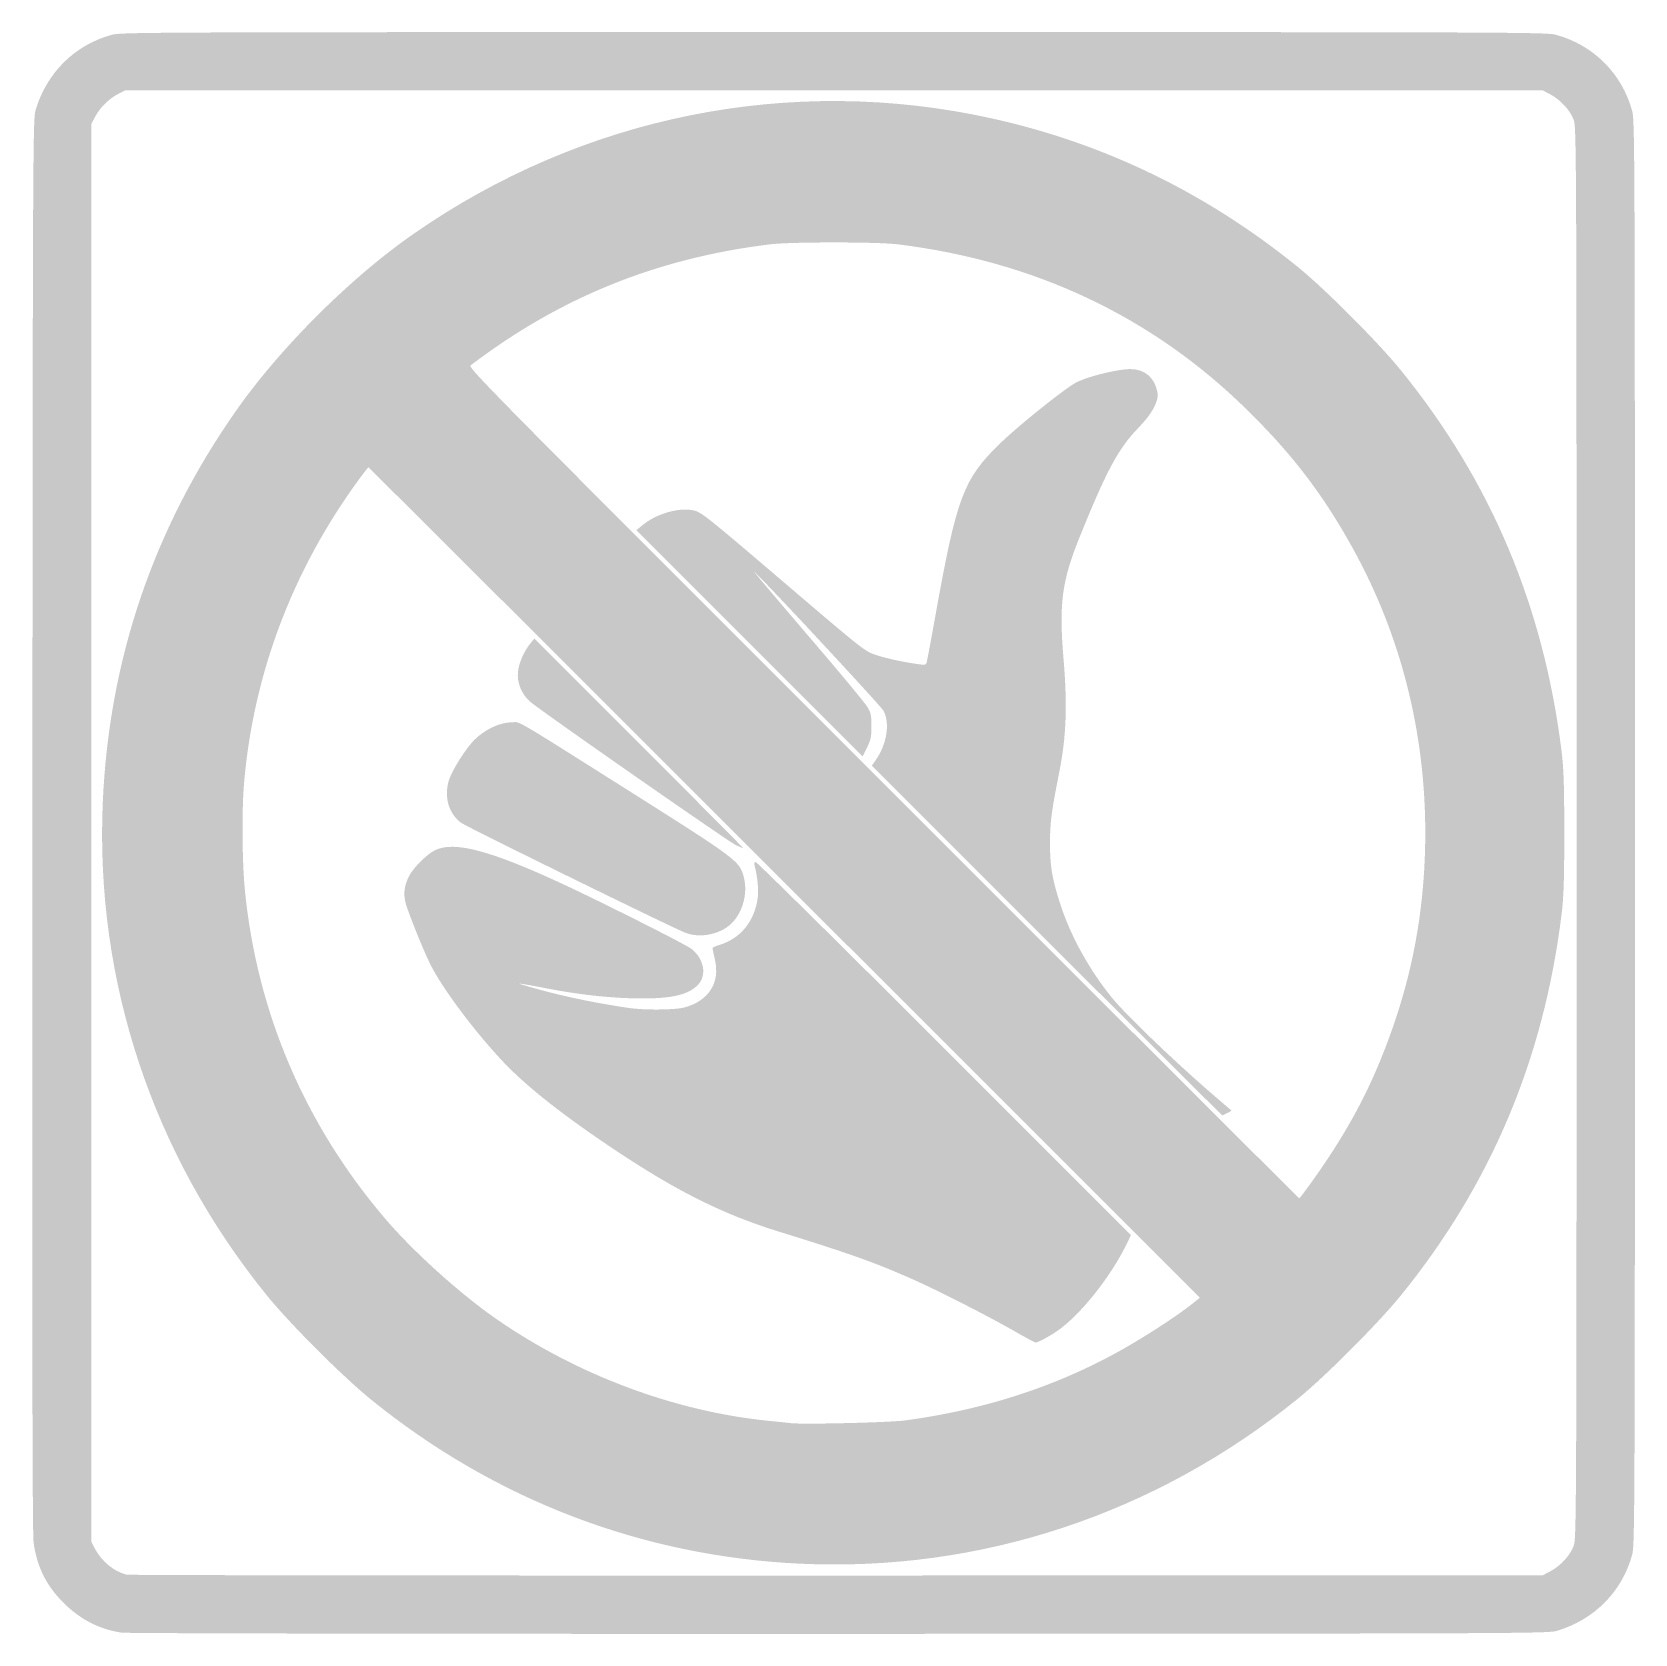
# Model space of a CAD drawing. Header units: inches. Extents: x -9 to 9, y -9 to 9.
import ezdxf

# ---------------------------------------------------------------- set-up
doc = ezdxf.new("R2010")
doc.units = ezdxf.units.IN
doc.header["$MEASUREMENT"] = 0

msp = doc.modelspace()

# ---------------------------------------------------------------- hatches: boundary and pattern name
h = msp.add_hatch(color=7)
edge = h.paths.add_edge_path()
edge.add_spline(control_points=[(-7.996, -8.98), (-8.24, -8.945), (-8.46, -8.832), (-8.646, -8.646), (-8.842, -8.45), (-8.947, -8.238), (-8.983, -7.963), (-8.996, -7.861), (-9, -5.515), (-8.996, 0.095), (-8.992, 7.599), (-8.99, 8.014), (-8.961, 8.112), (-8.836, 8.535), (-8.52, 8.848), (-8.103, 8.961), (-7.997, 8.99), (-7.575, 8.991), (0, 8.991), (7.575, 8.991), (7.997, 8.99), (8.103, 8.961), (8.525, 8.847), (8.847, 8.525), (8.961, 8.103), (8.99, 7.997), (8.991, 7.575), (8.991, 0), (8.991, -7.575), (8.99, -7.997), (8.961, -8.103), (8.848, -8.52), (8.535, -8.836), (8.112, -8.961), (8.014, -8.99), (7.602, -8.991), (0.06, -8.994), (-4.589, -8.995), (-7.933, -8.989), (-7.996, -8.98)], knot_values=[0, 0, 0, 0, 1, 1, 1, 2, 2, 2, 3, 3, 3, 4, 4, 4, 5, 5, 5, 6, 6, 6, 7, 7, 7, 8, 8, 8, 9, 9, 9, 10, 10, 10, 11, 11, 11, 12, 12, 12, 13, 13, 13, 13], degree=3, periodic=0)
edge = h.paths.add_edge_path(flags=0)
edge.add_spline(control_points=[(8.044, -8.29), (8.155, -8.231), (8.262, -8.116), (8.303, -8.008), (8.335, -7.924), (8.336, -7.751), (8.336, 0), (8.336, 7.751), (8.335, 7.924), (8.303, 8.008), (8.262, 8.116), (8.155, 8.231), (8.044, 8.29)], knot_values=[0, 0, 0, 0, 1, 1, 1, 2, 2, 2, 3, 3, 3, 4, 4, 4, 4], degree=3, periodic=0)
edge.add_line((8.044, 8.29), (7.957, 8.336))
edge.add_line((7.957, 8.336), (0, 8.336))
edge.add_line((0, 8.336), (-7.957, 8.336))
edge.add_line((-7.957, 8.336), (-8.034, 8.296))
edge.add_spline(control_points=[(-8.034, 8.296), (-8.14, 8.24), (-8.235, 8.146), (-8.29, 8.043)], knot_values=[0, 0, 0, 0, 1, 1, 1, 1], degree=3, periodic=0)
edge.add_line((-8.29, 8.043), (-8.336, 7.957))
edge.add_line((-8.336, 7.957), (-8.336, 0))
edge.add_line((-8.336, 0), (-8.336, -7.957))
edge.add_line((-8.336, -7.957), (-8.296, -8.034))
edge.add_spline(control_points=[(-8.296, -8.034), (-8.22, -8.179), (-8.081, -8.294), (-7.94, -8.329), (-7.911, -8.336), (-4.323, -8.34), (0.034, -8.339)], knot_values=[0, 0, 0, 0, 1, 1, 1, 2, 2, 2, 2], degree=3, periodic=0)
edge.add_line((0.034, -8.339), (7.957, -8.336))
edge.add_line((7.957, -8.336), (8.044, -8.29))
h = msp.add_hatch(color=7)
edge = h.paths.add_edge_path()
edge.add_spline(control_points=[(-0.38, -8.206), (-2.148, -8.123), (-3.801, -7.492), (-5.188, -6.369), (-5.512, -6.107), (-6.107, -5.512), (-6.369, -5.188), (-7.647, -3.609), (-8.293, -1.665), (-8.206, 0.341), (-8.137, 1.943), (-7.638, 3.413), (-6.716, 4.731), (-6.221, 5.439), (-5.439, 6.221), (-4.731, 6.716), (-2.824, 8.05), (-0.483, 8.521), (1.767, 8.023), (3.037, 7.743), (4.188, 7.183), (5.216, 6.347), (5.518, 6.101), (6.119, 5.498), (6.369, 5.188), (7.377, 3.943), (7.968, 2.538), (8.168, 0.914), (8.192, 0.713), (8.198, 0.532), (8.198, 0), (8.198, -0.532), (8.192, -0.713), (8.168, -0.914), (7.968, -2.538), (7.377, -3.943), (6.369, -5.188), (6.119, -5.498), (5.518, -6.101), (5.216, -6.347), (3.618, -7.647), (1.649, -8.301), (-0.38, -8.206)], knot_values=[0, 0, 0, 0, 1, 1, 1, 2, 2, 2, 3, 3, 3, 4, 4, 4, 5, 5, 5, 6, 6, 6, 7, 7, 7, 8, 8, 8, 9, 9, 9, 10, 10, 10, 11, 11, 11, 12, 12, 12, 13, 13, 13, 14, 14, 14, 14], degree=3, periodic=0)
edge = h.paths.add_edge_path(flags=0)
edge.add_spline(control_points=[(0.802, -6.597), (1.69, -6.477), (2.484, -6.22), (3.21, -5.816), (3.476, -5.668), (3.834, -5.436), (4.007, -5.3)], knot_values=[0, 0, 0, 0, 1, 1, 1, 2, 2, 2, 2], degree=3, periodic=0)
edge.add_line((4.007, -5.3), (4.108, -5.22))
edge.add_line((4.108, -5.22), (-0.554, -0.558))
edge.add_spline(control_points=[(-0.554, -0.558), (-3.118, 2.006), (-5.219, 4.103), (-5.224, 4.103), (-5.229, 4.103), (-5.277, 4.042), (-5.33, 3.969), (-6.074, 2.953), (-6.515, 1.789), (-6.62, 0.56), (-6.646, 0.258), (-6.642, -0.316), (-6.612, -0.631), (-6.48, -2.007), (-5.939, -3.276), (-5.033, -4.336), (-4.724, -4.698), (-4.202, -5.17), (-3.802, -5.449), (-2.896, -6.081), (-1.795, -6.495), (-0.733, -6.602), (-0.628, -6.612), (-0.516, -6.624), (-0.483, -6.628), (-0.336, -6.644), (0.622, -6.621), (0.802, -6.597)], knot_values=[0, 0, 0, 0, 1, 1, 1, 2, 2, 2, 3, 3, 3, 4, 4, 4, 5, 5, 5, 6, 6, 6, 7, 7, 7, 8, 8, 8, 9, 9, 9, 9], degree=3, periodic=0)
edge = h.paths.add_edge_path(flags=0)
edge.add_spline(control_points=[(5.383, -3.892), (5.808, -3.292), (6.067, -2.791), (6.292, -2.13), (6.524, -1.45), (6.638, -0.749), (6.638, 0), (6.638, 1.141), (6.358, 2.235), (5.818, 3.206), (5.483, 3.81), (5.139, 4.258), (4.627, 4.76), (3.567, 5.798), (2.26, 6.416), (0.724, 6.607), (0.61, 6.621), (0.342, 6.629), (0, 6.629), (-0.342, 6.629), (-0.61, 6.621), (-0.724, 6.607), (-1.992, 6.45), (-3.076, 6.011), (-4.077, 5.249), (-4.11, 5.225), (-3.879, 4.991), (0.552, 0.56), (3.117, -2.005), (5.219, -4.103), (5.224, -4.103), (5.229, -4.103), (5.3, -4.008), (5.383, -3.892)], knot_values=[0, 0, 0, 0, 1, 1, 1, 2, 2, 2, 3, 3, 3, 4, 4, 4, 5, 5, 5, 6, 6, 6, 7, 7, 7, 8, 8, 8, 9, 9, 9, 10, 10, 10, 11, 11, 11, 11], degree=3, periodic=0)
h = msp.add_hatch(color=7)
edge = h.paths.add_edge_path()
edge.add_line((2.39, -1.209), (0.426, 0.755))
edge.add_line((0.426, 0.755), (0.464, 0.808))
edge.add_spline(control_points=[(0.464, 0.808), (0.594, 0.991), (0.633, 1.228), (0.557, 1.371), (0.529, 1.422), (-0.727, 2.775), (-0.892, 2.931), (-0.93, 2.967), (-0.739, 2.741), (-0.165, 2.069), (0.107, 1.751), (0.35, 1.456), (0.376, 1.414), (0.416, 1.347), (0.422, 1.317), (0.422, 1.198), (0.422, 1.081), (0.415, 1.045), (0.373, 0.959)], knot_values=[0, 0, 0, 0, 1, 1, 1, 2, 2, 2, 3, 3, 3, 4, 4, 4, 5, 5, 5, 6, 6, 6, 6], degree=3, periodic=0)
edge.add_line((0.373, 0.959), (0.323, 0.858))
edge.add_line((0.323, 0.858), (-0.946, 2.128))
edge.add_line((-0.946, 2.128), (-2.216, 3.398))
edge.add_line((-2.216, 3.398), (-2.155, 3.449))
edge.add_spline(control_points=[(-2.155, 3.449), (-1.999, 3.581), (-1.747, 3.656), (-1.577, 3.621), (-1.488, 3.602), (-1.443, 3.566), (-0.569, 2.82), (0.342, 2.042), (0.347, 2.038), (0.479, 1.995), (0.598, 1.956), (0.784, 1.916), (0.969, 1.891), (1.019, 1.884), (1.035, 1.888), (1.041, 1.911), (1.046, 1.927), (1.09, 2.161), (1.138, 2.431), (1.378, 3.769), (1.452, 3.969), (1.857, 4.364), (2.063, 4.566), (2.591, 4.989), (2.72, 5.057), (2.851, 5.125), (3.185, 5.207), (3.33, 5.207), (3.492, 5.207), (3.605, 5.107), (3.633, 4.94), (3.648, 4.847), (3.572, 4.706), (3.424, 4.554), (3.192, 4.314), (3.062, 4.073), (2.759, 3.322), (2.559, 2.828), (2.526, 2.576), (2.577, 1.962), (2.622, 1.43), (2.609, 1.082), (2.53, 0.681), (2.439, 0.223), (2.426, 0.118), (2.426, -0.129), (2.427, -0.386), (2.452, -0.531), (2.551, -0.829), (2.665, -1.172), (2.871, -1.542), (3.116, -1.845), (3.285, -2.054), (3.877, -2.619), (4.34, -3.013)], knot_values=[0, 0, 0, 0, 1, 1, 1, 2, 2, 2, 3, 3, 3, 4, 4, 4, 5, 5, 5, 6, 6, 6, 7, 7, 7, 8, 8, 8, 9, 9, 9, 10, 10, 10, 11, 11, 11, 12, 12, 12, 13, 13, 13, 14, 14, 14, 15, 15, 15, 16, 16, 16, 17, 17, 17, 18, 18, 18, 18], degree=3, periodic=0)
edge.add_line((4.34, -3.013), (4.465, -3.12))
edge.add_line((4.465, -3.12), (4.415, -3.146))
edge.add_spline(control_points=[(4.415, -3.146), (4.387, -3.161), (4.361, -3.172), (4.359, -3.172), (4.356, -3.172), (3.47, -2.289), (2.39, -1.209)], knot_values=[0, 0, 0, 0, 1, 1, 1, 2, 2, 2, 2], degree=3, periodic=0)
h = msp.add_hatch(color=7)
edge = h.paths.add_edge_path()
edge.add_spline(control_points=[(-1.096, -0.14), (-1.178, -0.103), (-3.319, 1.39), (-3.415, 1.477), (-3.507, 1.56), (-3.558, 1.689), (-3.546, 1.807), (-3.536, 1.906), (-3.476, 2.044), (-3.405, 2.129)], knot_values=[0, 0, 0, 0, 1, 1, 1, 2, 2, 2, 3, 3, 3, 3], degree=3, periodic=0)
edge.add_line((-3.405, 2.129), (-3.362, 2.181))
edge.add_line((-3.362, 2.181), (-2.185, 1.004))
edge.add_spline(control_points=[(-2.185, 1.004), (-1.538, 0.357), (-1.013, -0.172), (-1.017, -0.172), (-1.022, -0.172), (-1.058, -0.157), (-1.096, -0.14)], knot_values=[0, 0, 0, 0, 1, 1, 1, 2, 2, 2, 2], degree=3, periodic=0)
h = msp.add_hatch(color=7)
edge = h.paths.add_edge_path()
edge.add_spline(control_points=[(-1.664, -1.123), (-1.815, -1.065), (-4.126, 0.069), (-4.186, 0.114), (-4.319, 0.216), (-4.372, 0.384), (-4.328, 0.567), (-4.302, 0.675), (-4.148, 0.926), (-4.038, 1.041), (-3.927, 1.155), (-3.749, 1.241), (-3.621, 1.241), (-3.507, 1.241), (-3.653, 1.326), (-2.267, 0.451), (-1.119, -0.275), (-1.062, -0.317), (-1.016, -0.477), (-0.965, -0.651), (-1.008, -0.854), (-1.125, -0.992), (-1.243, -1.132), (-1.487, -1.191), (-1.664, -1.123)], knot_values=[0, 0, 0, 0, 1, 1, 1, 2, 2, 2, 3, 3, 3, 4, 4, 4, 5, 5, 5, 6, 6, 6, 7, 7, 7, 8, 8, 8, 8], degree=3, periodic=0)
h = msp.add_hatch(color=7)
edge = h.paths.add_edge_path()
edge.add_spline(control_points=[(2.009, -5.585), (1.732, -5.427), (1.18, -5.145), (0.914, -5.026), (0.461, -4.824), (0.194, -4.729), (-0.603, -4.482), (-1.231, -4.288), (-1.744, -4.034), (-2.431, -3.578), (-3.023, -3.185), (-3.447, -2.852), (-3.713, -2.57), (-4.033, -2.23), (-4.391, -1.752), (-4.527, -1.481), (-4.602, -1.332), (-4.766, -0.927), (-4.803, -0.801), (-4.835, -0.689), (-4.825, -0.598), (-4.767, -0.483), (-4.723, -0.396), (-4.572, -0.244), (-4.483, -0.198), (-4.265, -0.085), (-3.846, -0.198), (-2.993, -0.598), (-2.509, -0.826), (-1.655, -1.257), (-1.595, -1.305), (-1.457, -1.416), (-1.424, -1.601), (-1.525, -1.706), (-1.642, -1.829), (-1.859, -1.871), (-2.293, -1.857), (-2.605, -1.846), (-2.916, -1.808), (-3.3, -1.732), (-3.422, -1.708), (-3.524, -1.691), (-3.528, -1.694), (-3.531, -1.698), (-3.396, -1.736), (-3.228, -1.781), (-2.948, -1.854), (-2.643, -1.915), (-2.31, -1.965), (-2.133, -1.992), (-1.787, -1.989), (-1.679, -1.961), (-1.406, -1.888), (-1.275, -1.684), (-1.335, -1.424), (-1.35, -1.36), (-1.362, -1.302), (-1.362, -1.295), (-1.362, -1.287), (-1.329, -1.272), (-1.289, -1.26), (-1.048, -1.189), (-0.887, -0.99), (-0.854, -0.724), (-0.843, -0.638), (-0.857, -0.498), (-0.888, -0.375), (-0.897, -0.341), (-0.894, -0.328), (-0.877, -0.328), (-0.864, -0.328), (0.089, -1.27), (1.241, -2.422)], knot_values=[0, 0, 0, 0, 1, 1, 1, 2, 2, 2, 3, 3, 3, 4, 4, 4, 5, 5, 5, 6, 6, 6, 7, 7, 7, 8, 8, 8, 9, 9, 9, 10, 10, 10, 11, 11, 11, 12, 12, 12, 13, 13, 13, 14, 14, 14, 15, 15, 15, 16, 16, 16, 17, 17, 17, 18, 18, 18, 19, 19, 19, 20, 20, 20, 21, 21, 21, 22, 22, 22, 23, 23, 23, 24, 24, 24, 24], degree=3, periodic=0)
edge.add_line((1.241, -2.422), (3.335, -4.516))
edge.add_line((3.335, -4.516), (3.295, -4.599))
edge.add_spline(control_points=[(3.295, -4.599), (3.112, -4.982), (2.762, -5.421), (2.5, -5.598), (2.415, -5.656), (2.285, -5.725), (2.264, -5.723), (2.256, -5.723), (2.141, -5.661), (2.009, -5.585)], knot_values=[0, 0, 0, 0, 1, 1, 1, 2, 2, 2, 3, 3, 3, 3], degree=3, periodic=0)

doc.saveas('drawing.dxf')
